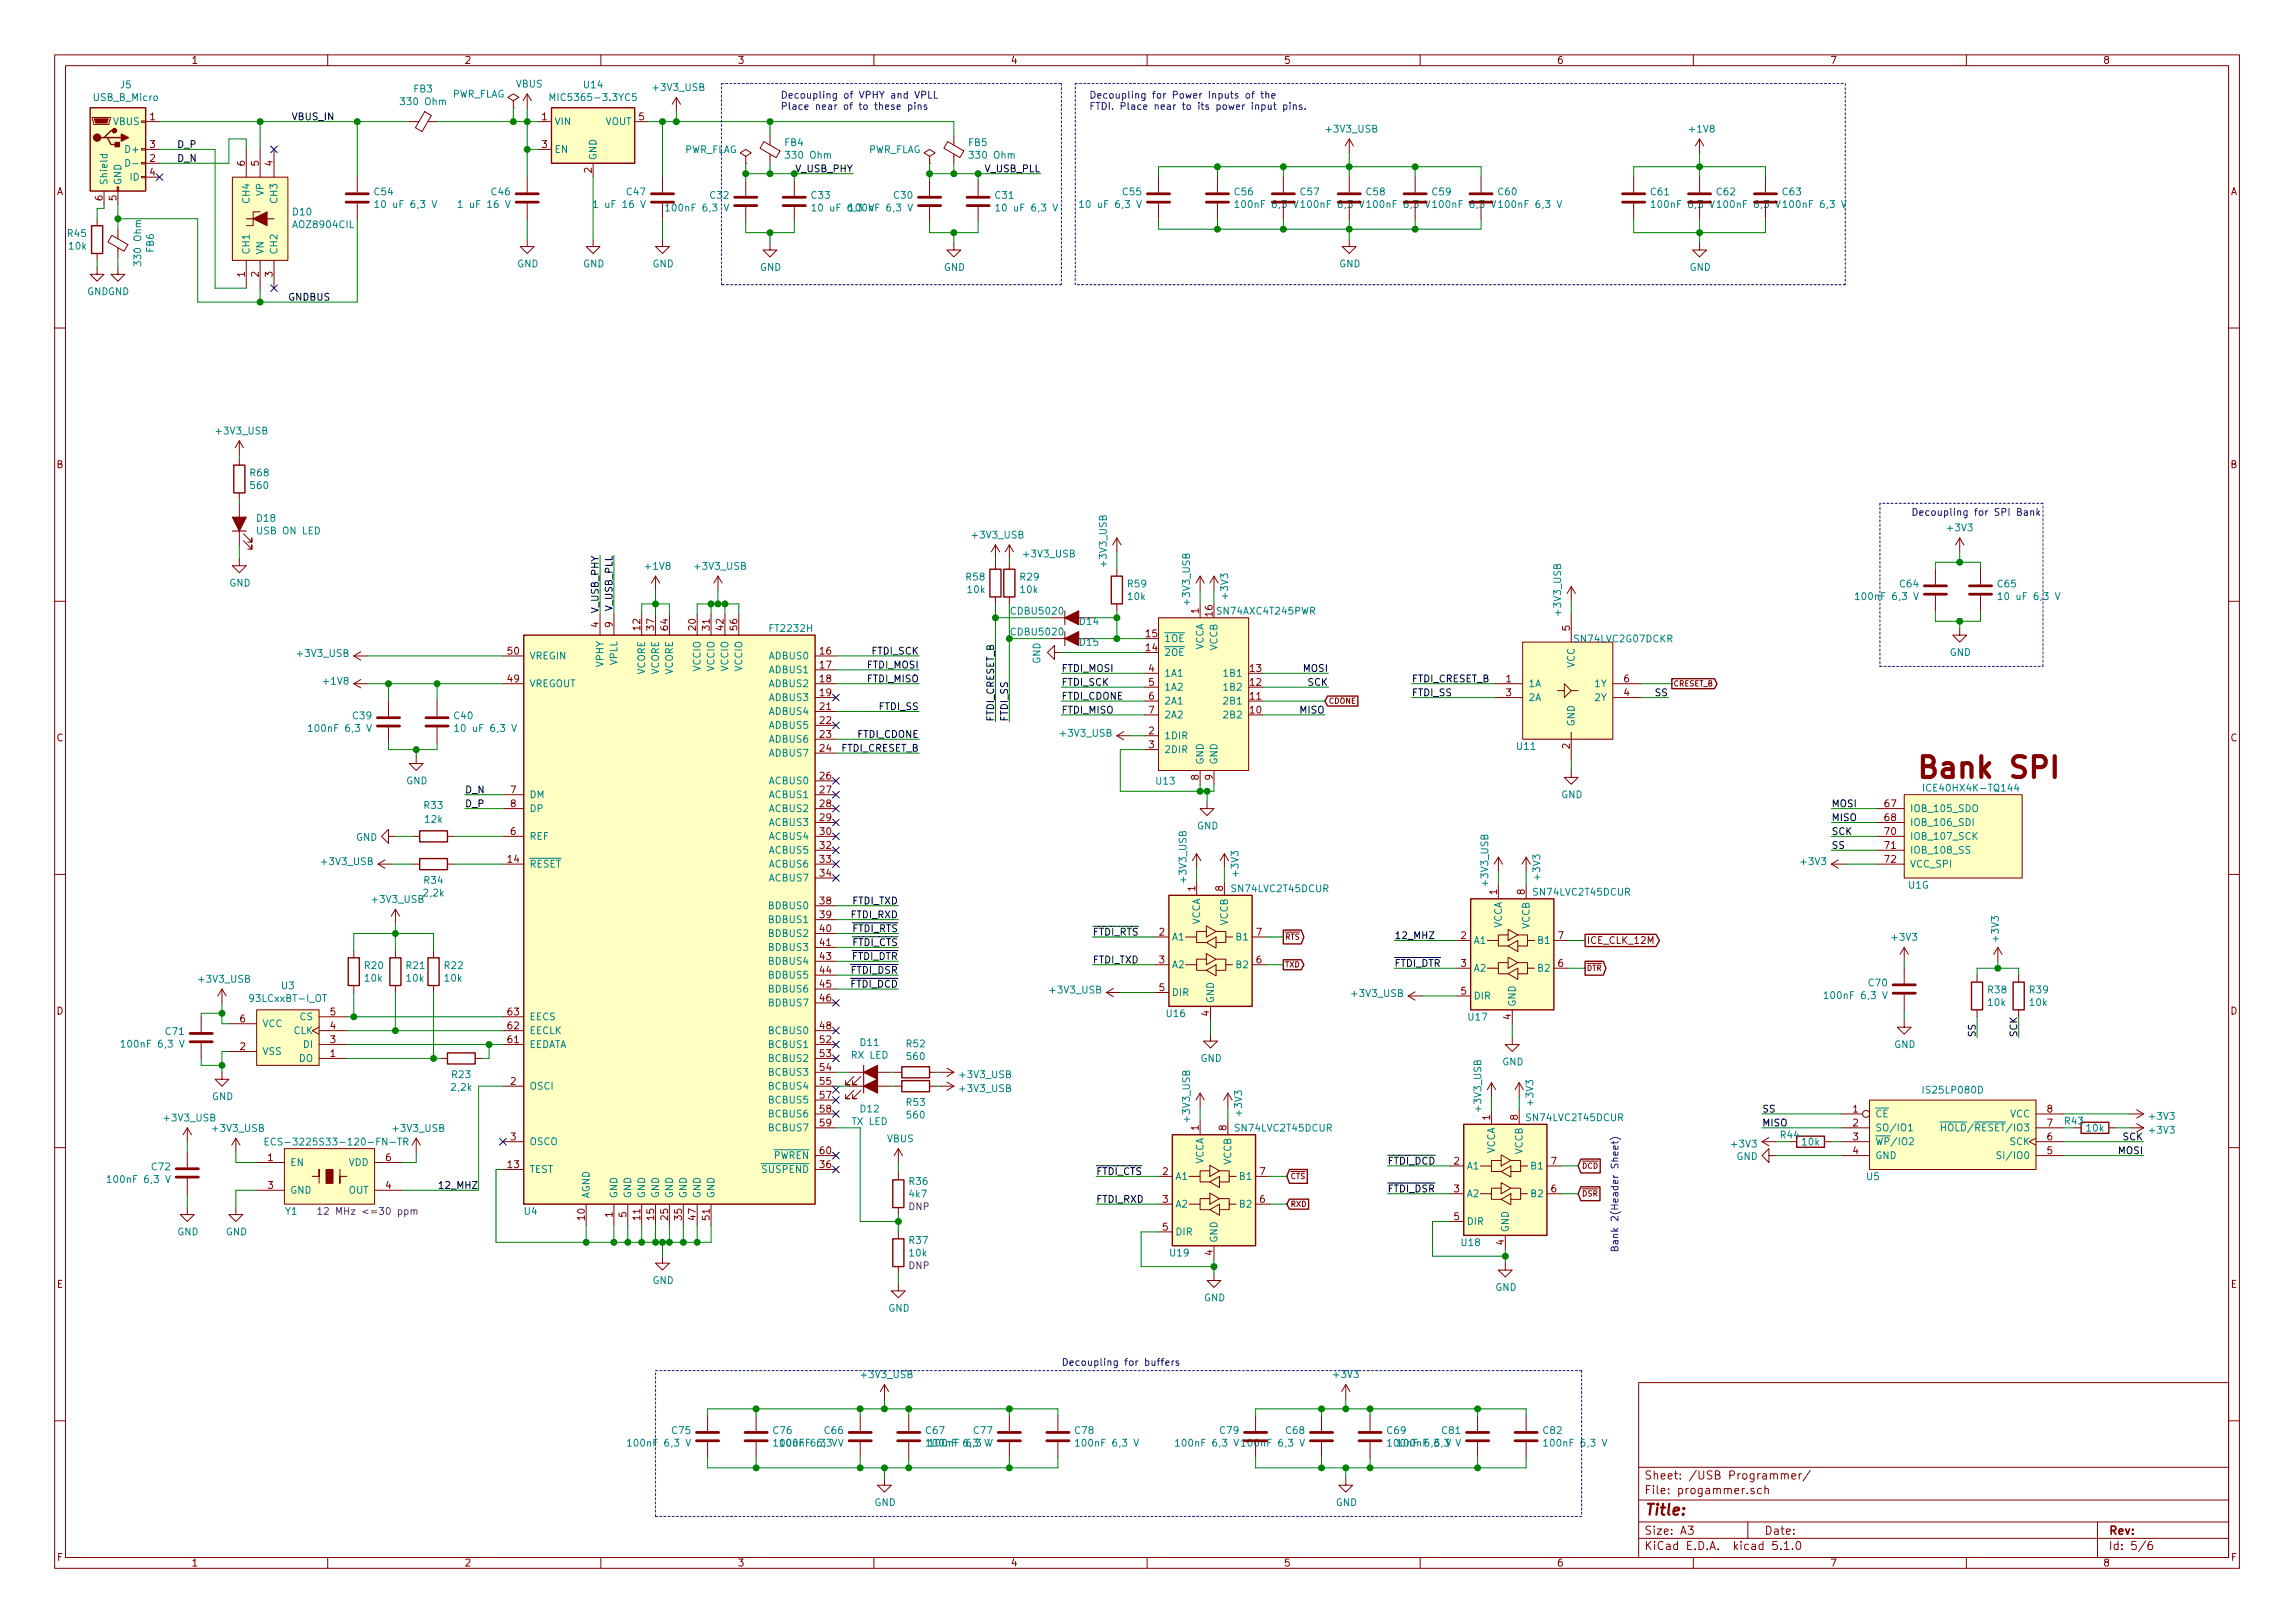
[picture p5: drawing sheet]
<svg xmlns="http://www.w3.org/2000/svg" width="420mm" height="297mm" viewBox="0 0 420 297" stroke-linecap="round" stroke-linejoin="round" font-family="sans-serif">
<defs><g id="words">
<text font-size="5.3" fill="#840000" x="352.6" y="142.4">Bank SPI</text>
<text font-size="2.8" fill="#840000" x="301" y="277.3">Title:</text>
<g font-size="2.1" fill="#840000">
<text x="301" y="273.5">File: progammer.sch</text>
<text x="301" y="270.8">Sheet: /USB Programmer/</text>
<text x="301" y="280.9">Size: A3</text>
<text x="323" y="280.9">Date:</text>
<text x="386" y="280.9">Rev:</text>
<text x="301" y="283.7">KiCad E.D.A. kicad 5.1.0</text>
<text x="386" y="283.7">Id: 5/6</text>
</g>
<g font-size="1.8" fill="#840000">
<text x="35" y="11.7">1</text>
<text x="85" y="11.7">2</text>
<text x="135" y="11.7">3</text>
<text x="185" y="11.7">4</text>
<text x="235" y="11.7">5</text>
<text x="285" y="11.7">6</text>
<text x="335" y="11.7">7</text>
<text x="385" y="11.7">8</text>
<text x="27.5" y="22">1</text>
<text x="99.2" y="22">1</text>
<text x="117" y="22">5</text>
<text x="27.5" y="29.6">2</text>
<text x="27.5" y="27.1">3</text>
<text x="99.2" y="27.1">3</text>
<text x="10.4" y="35.7">A</text>
<text x="27.5" y="32.2">4</text>
<text x="44.8" y="30.4" transform="rotate(-90 44.8 30.4)">6</text>
<text x="47.4" y="30.4" transform="rotate(-90 47.4 30.4)">5</text>
<text x="49.9" y="30.4" transform="rotate(-90 49.9 30.4)">4</text>
<text x="108.3" y="31.6" transform="rotate(-90 108.3 31.6)">2</text>
<text x="408.4" y="35.7">A</text>
<text x="18.8" y="36.7" transform="rotate(-90 18.8 36.7)">6</text>
<text x="21.3" y="36.7" transform="rotate(-90 21.3 36.7)">5</text>
<text x="44.8" y="50.7" transform="rotate(-90 44.8 50.7)">1</text>
<text x="47.4" y="50.7" transform="rotate(-90 47.4 50.7)">2</text>
<text x="49.9" y="50.7" transform="rotate(-90 49.9 50.7)">3</text>
<text x="10.4" y="85.7">B</text>
<text x="408.4" y="85.7">B</text>
<text x="219.5" y="112.3" transform="rotate(-90 219.5 112.3)">1</text>
<text x="222" y="112.8" transform="rotate(-90 222 112.8)">16</text>
<text x="93" y="119.8">50</text>
<text x="109.6" y="114.8" transform="rotate(-90 109.6 114.8)">4</text>
<text x="112.1" y="114.8" transform="rotate(-90 112.1 114.8)">9</text>
<text x="117.2" y="115.3" transform="rotate(-90 117.2 115.3)">12</text>
<text x="119.8" y="115.3" transform="rotate(-90 119.8 115.3)">37</text>
<text x="122.3" y="115.3" transform="rotate(-90 122.3 115.3)">64</text>
<text x="127.4" y="115.3" transform="rotate(-90 127.4 115.3)">20</text>
<text x="129.9" y="115.3" transform="rotate(-90 129.9 115.3)">31</text>
<text x="132.5" y="115.3" transform="rotate(-90 132.5 115.3)">42</text>
<text x="135" y="115.3" transform="rotate(-90 135 115.3)">56</text>
<text x="150.2" y="119.8">16</text>
<text x="209.9" y="119.2">14</text>
<text x="209.9" y="116.6">15</text>
<text x="287.4" y="115.5" transform="rotate(-90 287.4 115.5)">5</text>
<text x="93" y="124.9">49</text>
<text x="150.2" y="122.3">17</text>
<text x="150.2" y="124.9">18</text>
<text x="210.3" y="123">4</text>
<text x="210.3" y="125.5">5</text>
<text x="228.9" y="125.5">12</text>
<text x="228.9" y="123">13</text>
<text x="275.7" y="124.9">1</text>
<text x="297.3" y="124.9">6</text>
<text x="150.2" y="127.4">19</text>
<text x="150.2" y="130">21</text>
<text x="210.3" y="128.1">6</text>
<text x="210.3" y="130.6">7</text>
<text x="228.9" y="130.6">10</text>
<text x="228.9" y="128.1">11</text>
<text x="275.7" y="127.4">3</text>
<text x="297.3" y="127.4">4</text>
<text x="10.4" y="135.7">C</text>
<text x="150.2" y="132.5">22</text>
<text x="150.2" y="135">23</text>
<text x="150.2" y="137.6">24</text>
<text x="210.3" y="134.4">2</text>
<text x="210.3" y="136.9">3</text>
<text x="287.4" y="137" transform="rotate(-90 287.4 137)">2</text>
<text x="408.4" y="135.7">C</text>
<text x="150.2" y="142.7">26</text>
<text x="219.5" y="142.8" transform="rotate(-90 219.5 142.8)">8</text>
<text x="222" y="142.8" transform="rotate(-90 222 142.8)">9</text>
<text x="93.5" y="145.2">7</text>
<text x="93.5" y="147.7">8</text>
<text x="150.2" y="145.2">27</text>
<text x="150.2" y="147.7">28</text>
<text x="345.1" y="147.7">67</text>
<text x="93.5" y="152.8">6</text>
<text x="150.2" y="150.3">29</text>
<text x="150.2" y="152.8">30</text>
<text x="150.2" y="155.4">32</text>
<text x="345.1" y="155.4">71</text>
<text x="345.1" y="152.8">70</text>
<text x="345.1" y="150.3">68</text>
<text x="93" y="157.9">14</text>
<text x="150.2" y="157.9">33</text>
<text x="150.2" y="160.4">34</text>
<text x="345.1" y="157.9">72</text>
<text x="150.2" y="165.5">38</text>
<text x="218.8" y="163.1" transform="rotate(-90 218.8 163.1)">1</text>
<text x="223.9" y="163.1" transform="rotate(-90 223.9 163.1)">8</text>
<text x="274.1" y="163.7" transform="rotate(-90 274.1 163.7)">1</text>
<text x="279.1" y="163.7" transform="rotate(-90 279.1 163.7)">8</text>
<text x="150.2" y="168.1">39</text>
<text x="150.2" y="170.6">40</text>
<text x="150.2" y="173.1">41</text>
<text x="212.2" y="171.2">2</text>
<text x="230" y="171.2">7</text>
<text x="267.5" y="171.9">2</text>
<text x="285.3" y="171.9">7</text>
<text x="290.4" y="172.8">ICE_CLK_12M</text>
<text x="150.2" y="175.7">43</text>
<text x="150.2" y="178.2">44</text>
<text x="212.2" y="176.3">3</text>
<text x="230" y="176.3">6</text>
<text x="267.5" y="176.9">3</text>
<text x="285.3" y="176.9">6</text>
<text x="10.4" y="185.7">D</text>
<text x="60.5" y="185.8">5</text>
<text x="93" y="185.8">63</text>
<text x="150.2" y="180.8">45</text>
<text x="150.2" y="183.3">46</text>
<text x="212.2" y="181.4">5</text>
<text x="221.4" y="185.9" transform="rotate(-90 221.4 185.9)">4</text>
<text x="267.5" y="182">5</text>
<text x="408.4" y="185.7">D</text>
<text x="44" y="187.1">6</text>
<text x="60.5" y="190.9">3</text>
<text x="60.5" y="188.4">4</text>
<text x="93" y="190.9">61</text>
<text x="93" y="188.4">62</text>
<text x="150.2" y="188.4">48</text>
<text x="150.2" y="190.9">52</text>
<text x="276.6" y="186.6" transform="rotate(-90 276.6 186.6)">4</text>
<text x="44" y="192.2">2</text>
<text x="60.5" y="193.5">1</text>
<text x="150.2" y="193.5">53</text>
<text x="150.2" y="196">54</text>
<text x="93.5" y="198.5">2</text>
<text x="150.2" y="198.5">55</text>
<text x="150.2" y="201.1">57</text>
<text x="150.2" y="203.6">58</text>
<text x="339.2" y="203.6">1</text>
<text x="374.8" y="203.6">8</text>
<text x="93.5" y="208.7">3</text>
<text x="150.2" y="206.2">59</text>
<text x="219.5" y="206.9" transform="rotate(-90 219.5 206.9)">1</text>
<text x="224.5" y="206.9" transform="rotate(-90 224.5 206.9)">8</text>
<text x="272.8" y="205" transform="rotate(-90 272.8 205)">1</text>
<text x="277.9" y="205" transform="rotate(-90 277.9 205)">8</text>
<text x="339.2" y="206.2">2</text>
<text x="339.2" y="208.7">3</text>
<text x="374.8" y="208.7">6</text>
<text x="374.8" y="206.2">7</text>
<text x="49" y="212.5">1</text>
<text x="70.6" y="212.5">6</text>
<text x="93" y="213.8">13</text>
<text x="150.2" y="213.8">36</text>
<text x="150.2" y="211.2">60</text>
<text x="212.9" y="215">2</text>
<text x="230.7" y="215">7</text>
<text x="266.2" y="213.1">2</text>
<text x="284" y="213.1">7</text>
<text x="339.2" y="211.2">4</text>
<text x="374.8" y="211.2">5</text>
<text x="49" y="217.6">3</text>
<text x="70.6" y="217.6">4</text>
<text x="212.9" y="220.1">3</text>
<text x="230.7" y="220.1">6</text>
<text x="266.2" y="218.2">3</text>
<text x="284" y="218.2">6</text>
<text x="107.1" y="223.3" transform="rotate(-90 107.1 223.3)">10</text>
<text x="112.1" y="222.8" transform="rotate(-90 112.1 222.8)">1</text>
<text x="114.7" y="222.8" transform="rotate(-90 114.7 222.8)">5</text>
<text x="117.2" y="223.3" transform="rotate(-90 117.2 223.3)">11</text>
<text x="119.8" y="223.3" transform="rotate(-90 119.8 223.3)">15</text>
<text x="122.3" y="223.3" transform="rotate(-90 122.3 223.3)">25</text>
<text x="124.8" y="223.3" transform="rotate(-90 124.8 223.3)">35</text>
<text x="127.4" y="223.3" transform="rotate(-90 127.4 223.3)">47</text>
<text x="129.9" y="223.3" transform="rotate(-90 129.9 223.3)">51</text>
<text x="212.9" y="225.2">5</text>
<text x="266.2" y="223.3">5</text>
<text x="275.3" y="227.8" transform="rotate(-90 275.3 227.8)">4</text>
<text x="222" y="229.8" transform="rotate(-90 222 229.8)">4</text>
<text x="10.4" y="235.7">E</text>
<text x="408.4" y="235.7">E</text>
<text x="10.5" y="285.7">F</text>
<text x="35" y="286.7">1</text>
<text x="85" y="286.7">2</text>
<text x="135" y="286.7">3</text>
<text x="185" y="286.7">4</text>
<text x="235" y="286.7">5</text>
<text x="285" y="286.7">6</text>
<text x="335" y="286.7">7</text>
<text x="385" y="286.7">8</text>
<text x="408.5" y="285.7">F</text>
</g>
<g font-size="1.8" fill="#008484">
<text x="22.1" y="16.2">J5</text>
<text x="75.8" y="16.9">FB3</text>
<text x="82.7" y="17.9">PWR_FLAG</text>
<text x="94.5" y="16">VBUS</text>
<text x="107" y="16.2">U14</text>
<text x="119.8" y="16.6">+3V3_USB</text>
<text x="17.2" y="18.5">USB_B_Micro</text>
<text x="20.8" y="22.9">VBUS</text>
<text x="73.7" y="19.2">330 Ohm</text>
<text x="101.5" y="22.9">VIN</text>
<text x="101.8" y="18.5">MIC5365-3.3YC5</text>
<text x="110.8" y="22.9">VOUT</text>
<text x="23.3" y="28">D+</text>
<text x="101.5" y="28">EN</text>
<text x="109.2" y="29.4" transform="rotate(-90 109.2 29.4)">GND</text>
<text x="125.2" y="28">PWR_FLAG</text>
<text x="143.7" y="26.7">FB4</text>
<text x="144.2" y="29">330 Ohm</text>
<text x="158.9" y="28">PWR_FLAG</text>
<text x="177.3" y="26.7">FB5</text>
<text x="177.9" y="29">330 Ohm</text>
<text x="243" y="24.3">+3V3_USB</text>
<text x="309.4" y="24.3">+1V8</text>
<text x="19.7" y="33.9" transform="rotate(-90 19.7 33.9)">Shield</text>
<text x="22.2" y="33.9" transform="rotate(-90 22.2 33.9)">GND</text>
<text x="23.9" y="33.1">ID</text>
<text x="48.3" y="35.8" transform="rotate(-90 48.3 35.8)">VP</text>
<text x="68.6" y="35.7">C54</text>
<text x="90" y="35.7">C46</text>
<text x="114.8" y="35.7">C47</text>
<text x="205.6" y="35.7">C55</text>
<text x="226.1" y="35.7">C56</text>
<text x="238.2" y="35.7">C57</text>
<text x="250.2" y="35.7">C58</text>
<text x="262.3" y="35.7">C59</text>
<text x="274.3" y="35.7">C60</text>
<text x="302.3" y="35.7">C61</text>
<text x="314.4" y="35.7">C62</text>
<text x="326.4" y="35.7">C63</text>
<text x="45.7" y="37" transform="rotate(-90 45.7 37)">CH4</text>
<text x="50.8" y="37" transform="rotate(-90 50.8 37)">CH3</text>
<text x="53.7" y="39.4">D10</text>
<text x="53.9" y="41.7">AOZ8904CIL</text>
<text x="69.6" y="38.1">10 uF 6,3 V</text>
<text x="84.7" y="38.1">1 uF 16 V</text>
<text x="109.5" y="38.1">1 uF 16 V</text>
<text x="122.7" y="38.7">100nF 6,3 V</text>
<text x="130.1" y="36.4">C32</text>
<text x="148.6" y="36.4">C33</text>
<text x="149.6" y="38.7">10 uF 6,3 V</text>
<text x="156.4" y="38.7">100nF 6,3 V</text>
<text x="163.7" y="36.4">C30</text>
<text x="182.3" y="36.4">C31</text>
<text x="183.3" y="38.7">10 uF 6,3 V</text>
<text x="198.6" y="38.1">10 uF 6,3 V</text>
<text x="227" y="38.1">100nF 6,3 V</text>
<text x="239" y="38.1">100nF 6,3 V</text>
<text x="251.1" y="38.1">100nF 6,3 V</text>
<text x="263.2" y="38.1">100nF 6,3 V</text>
<text x="275.2" y="38.1">100nF 6,3 V</text>
<text x="303.2" y="38.1">100nF 6,3 V</text>
<text x="315.2" y="38.1">100nF 6,3 V</text>
<text x="327.3" y="38.1">100nF 6,3 V</text>
<text x="12.4" y="43.4">R45</text>
<text x="12.7" y="45.7">10k</text>
<text x="28.2" y="46.2" transform="rotate(-90 28.2 46.2)">FB6</text>
<text x="45.7" y="46.6" transform="rotate(-90 45.7 46.6)">CH1</text>
<text x="48.3" y="46.6" transform="rotate(-90 48.3 46.6)">VN</text>
<text x="50.8" y="46.6" transform="rotate(-90 50.8 46.6)">CH2</text>
<text x="25.9" y="48.2" transform="rotate(-90 25.9 48.2)">330 Ohm</text>
<text x="94.7" y="48.9">GND</text>
<text x="106.8" y="48.9">GND</text>
<text x="119.5" y="48.9">GND</text>
<text x="139.1" y="49.6">GND</text>
<text x="172.8" y="49.6">GND</text>
<text x="245.2" y="48.9">GND</text>
<text x="309.3" y="49.6">GND</text>
<text x="16" y="54">GNDGND</text>
<text x="39.8" y="79.5">+3V3_USB</text>
<text x="45.9" y="87.2">R68</text>
<text x="46" y="89.5">560</text>
<text x="47.1" y="95.5">D18</text>
<text x="47.4" y="97.8">USB ON LED</text>
<text x="178.2" y="98.6">+3V3_USB</text>
<text x="356.7" y="97.2">+3V3</text>
<text x="42" y="107.4">GND</text>
<text x="118.3" y="104.3">+1V8</text>
<text x="127.4" y="104.3">+3V3_USB</text>
<text x="176.9" y="106.2">R58</text>
<text x="186.8" y="106.2">R29</text>
<text x="187.6" y="102">+3V3_USB</text>
<text x="202.6" y="103.5" transform="rotate(-90 202.6 103.5)">+3V3_USB</text>
<text x="206.5" y="107.5">R59</text>
<text x="347.9" y="107.5">C64</text>
<text x="365.8" y="107.5">C65</text>
<text x="177.2" y="108.5">10k</text>
<text x="185.3" y="112.5">CDBU5020</text>
<text x="186.9" y="108.5">10k</text>
<text x="206.6" y="109.8">10k</text>
<text x="217.9" y="110.5" transform="rotate(-90 217.9 110.5)">+3V3_USB</text>
<text x="223.1" y="112.5">SN74AXC4T245PWR</text>
<text x="224.8" y="109.4" transform="rotate(-90 224.8 109.4)">+3V3</text>
<text x="285.8" y="112.4" transform="rotate(-90 285.8 112.4)">+3V3_USB</text>
<text x="340.5" y="109.8">100nF 6,3 V</text>
<text x="366.8" y="109.8">10 uF 6,3 V</text>
<text x="141.1" y="115.7">FT2232H</text>
<text x="185.3" y="116.3">CDBU5020</text>
<text x="197.8" y="114.4">D14</text>
<text x="197.8" y="118.2">D15</text>
<text x="213.1" y="117.5">1OE</text>
<text x="220.3" y="119.1" transform="rotate(-90 220.3 119.1)">VCCA</text>
<text x="222.9" y="119.1" transform="rotate(-90 222.9 119.1)">VCCB</text>
<text x="288.5" y="117.6">SN74LVC2G07DCKR</text>
<text x="54.6" y="120.2">+3V3_USB</text>
<text x="59.4" y="125.3">+1V8</text>
<text x="96.9" y="125.8">VREGOUT</text>
<text x="96.9" y="120.7">VREGIN</text>
<text x="110.5" y="122.1" transform="rotate(-90 110.5 122.1)">VPHY</text>
<text x="113" y="121.8" transform="rotate(-90 113 121.8)">VPLL</text>
<text x="118.1" y="123.6" transform="rotate(-90 118.1 123.6)">VCORE</text>
<text x="120.6" y="123.6" transform="rotate(-90 120.6 123.6)">VCORE</text>
<text x="123.2" y="123.6" transform="rotate(-90 123.2 123.6)">VCORE</text>
<text x="128.3" y="122.9" transform="rotate(-90 128.3 122.9)">VCCIO</text>
<text x="130.8" y="122.9" transform="rotate(-90 130.8 122.9)">VCCIO</text>
<text x="133.3" y="122.9" transform="rotate(-90 133.3 122.9)">VCCIO</text>
<text x="135.9" y="122.9" transform="rotate(-90 135.9 122.9)">VCCIO</text>
<text x="140.9" y="120.7">ADBUS0</text>
<text x="140.9" y="123.2">ADBUS1</text>
<text x="140.9" y="125.8">ADBUS2</text>
<text x="190.5" y="121.5" transform="rotate(-90 190.5 121.5)">GND</text>
<text x="213.1" y="120.1">2OE</text>
<text x="213.1" y="123.9">1A1</text>
<text x="224.3" y="123.9">1B1</text>
<text x="279.8" y="125.8">1A</text>
<text x="288.3" y="122.3" transform="rotate(-90 288.3 122.3)">VCC</text>
<text x="292.1" y="125.8">1Y</text>
<text x="356.9" y="120.1">GND</text>
<text x="64.7" y="131.6">C39</text>
<text x="83.2" y="131.6">C40</text>
<text x="140.9" y="128.3">ADBUS3</text>
<text x="140.9" y="130.8">ADBUS4</text>
<text x="213.1" y="126.4">1A2</text>
<text x="213.1" y="128.9">2A1</text>
<text x="213.1" y="131.5">2A2</text>
<text x="224.3" y="131.5">2B2</text>
<text x="224.3" y="128.9">2B1</text>
<text x="224.3" y="126.4">1B2</text>
<text x="279.8" y="128.3">2A</text>
<text x="292.1" y="128.3">2Y</text>
<text x="57.3" y="133.9">100nF 6,3 V</text>
<text x="84.2" y="133.9">10 uF 6,3 V</text>
<text x="140.9" y="133.4">ADBUS5</text>
<text x="140.9" y="135.9">ADBUS6</text>
<text x="194.3" y="134.8">+3V3_USB</text>
<text x="213.1" y="135.3">1DIR</text>
<text x="213.1" y="137.8">2DIR</text>
<text x="277.8" y="137.2">U11</text>
<text x="288.3" y="133" transform="rotate(-90 288.3 133)">GND</text>
<text x="74.4" y="143.5">GND</text>
<text x="140.9" y="138.5">ADBUS7</text>
<text x="140.9" y="143.5">ACBUS0</text>
<text x="211.7" y="143.6">U13</text>
<text x="220.3" y="140" transform="rotate(-90 220.3 140)">GND</text>
<text x="222.9" y="140" transform="rotate(-90 222.9 140)">GND</text>
<text x="77.7" y="148">R33</text>
<text x="96.9" y="146.1">DM</text>
<text x="96.9" y="148.6">DP</text>
<text x="140.9" y="146.1">ACBUS1</text>
<text x="140.9" y="148.6">ACBUS2</text>
<text x="285.8" y="146.1">GND</text>
<text x="349.6" y="148.6">IOB_105_SDO</text>
<text x="353" y="144.9">ICE40HX4K-TQ144</text>
<text x="65.2" y="153.9">GND</text>
<text x="77.9" y="150.6">12k</text>
<text x="96.9" y="153.7">REF</text>
<text x="140.9" y="151.2">ACBUS3</text>
<text x="140.9" y="153.7">ACBUS4</text>
<text x="219.2" y="151.8">GND</text>
<text x="349.6" y="153.7">IOB_107_SCK</text>
<text x="349.6" y="151.2">IOB_106_SDI</text>
<text x="59.1" y="158.3">+3V3_USB</text>
<text x="77.7" y="161.8">R34</text>
<text x="96.9" y="158.8">RESET</text>
<text x="140.9" y="156.2">ACBUS5</text>
<text x="140.9" y="158.8">ACBUS6</text>
<text x="140.9" y="161.3">ACBUS7</text>
<text x="217.2" y="161.3" transform="rotate(-90 217.2 161.3)">+3V3_USB</text>
<text x="226.7" y="160.2" transform="rotate(-90 226.7 160.2)">+3V3</text>
<text x="272.5" y="162" transform="rotate(-90 272.5 162)">+3V3_USB</text>
<text x="282" y="160.9" transform="rotate(-90 282 160.9)">+3V3</text>
<text x="329.9" y="158.3">+3V3</text>
<text x="349.6" y="158.8">VCC_SPI</text>
<text x="349.6" y="156.2">IOB_108_SS</text>
<text x="68.3" y="165.2">+3V3_USB</text>
<text x="77.6" y="164.1">2,2k</text>
<text x="140.9" y="166.4">BDBUS0</text>
<text x="225.8" y="163.3">SN74LVC2T45DCUR</text>
<text x="281" y="163.9">SN74LVC2T45DCUR</text>
<text x="349.4" y="162.6">U1G</text>
<text x="140.9" y="168.9">BDBUS1</text>
<text x="140.9" y="171.5">BDBUS2</text>
<text x="214.5" y="172.1">A1</text>
<text x="219.7" y="169.4" transform="rotate(-90 219.7 169.4)">VCCA</text>
<text x="224.8" y="169.4" transform="rotate(-90 224.8 169.4)">VCCB</text>
<text x="226.5" y="172.1">B1</text>
<text x="269.7" y="172.8">A1</text>
<text x="275" y="170" transform="rotate(-90 275 170)">VCCA</text>
<text x="280" y="170" transform="rotate(-90 280 170)">VCCB</text>
<text x="281.7" y="172.8">B1</text>
<text x="346.5" y="172.2">+3V3</text>
<text x="365.9" y="172.1" transform="rotate(-90 365.9 172.1)">+3V3</text>
<text x="36.6" y="179.8">+3V3_USB</text>
<text x="66.8" y="177.4">R20</text>
<text x="66.9" y="179.7">10k</text>
<text x="74.4" y="177.4">R21</text>
<text x="74.5" y="179.7">10k</text>
<text x="81.4" y="177.4">R22</text>
<text x="81.5" y="179.7">10k</text>
<text x="140.9" y="174">BDBUS3</text>
<text x="140.9" y="176.6">BDBUS4</text>
<text x="140.9" y="179.1">BDBUS5</text>
<text x="214.5" y="177.2">A2</text>
<text x="226.5" y="177.2">B2</text>
<text x="269.7" y="177.8">A2</text>
<text x="281.7" y="177.8">B2</text>
<text x="46.1" y="183.4">93LCxxBT-I_OT</text>
<text x="51.6" y="181.1">U3</text>
<text x="140.9" y="181.6">BDBUS6</text>
<text x="140.9" y="184.2">BDBUS7</text>
<text x="192.4" y="181.8">+3V3_USB</text>
<text x="214.5" y="182.3">DIR</text>
<text x="222.2" y="183.7" transform="rotate(-90 222.2 183.7)">GND</text>
<text x="247.6" y="182.5">+3V3_USB</text>
<text x="269.7" y="182.9">DIR</text>
<text x="277.5" y="184.3" transform="rotate(-90 277.5 184.3)">GND</text>
<text x="334.8" y="182.8">100nF 6,3 V</text>
<text x="342.2" y="180.5">C70</text>
<text x="364" y="181.8">R38</text>
<text x="364.1" y="184.1">10k</text>
<text x="371.6" y="181.8">R39</text>
<text x="371.7" y="184.1">10k</text>
<text x="23" y="191.7">100nF 6,3 V</text>
<text x="30.4" y="189.4">C71</text>
<text x="48" y="188">VCC</text>
<text x="53.8" y="189.3">CLK</text>
<text x="54.9" y="186.7">CS</text>
<text x="55.6" y="191.8">DI</text>
<text x="96.9" y="191.8">EEDATA</text>
<text x="96.9" y="189.3">EECLK</text>
<text x="96.9" y="186.7">EECS</text>
<text x="140.9" y="189.3">BCBUS0</text>
<text x="140.9" y="191.8">BCBUS1</text>
<text x="157.6" y="191.5">D11</text>
<text x="166" y="191.7">R52</text>
<text x="213.6" y="186.1">U16</text>
<text x="268.9" y="186.8">U17</text>
<text x="346.8" y="191.8">GND</text>
<text x="48" y="193.1">VSS</text>
<text x="54.8" y="194.3">DO</text>
<text x="82.8" y="197.3">R23</text>
<text x="140.9" y="194.3">BCBUS2</text>
<text x="140.9" y="196.9">BCBUS3</text>
<text x="156" y="193.8">RX LED</text>
<text x="166.2" y="194">560</text>
<text x="175.9" y="197.3">+3V3_USB</text>
<text x="219.8" y="194.3">GND</text>
<text x="275" y="195">GND</text>
<text x="38.8" y="201.3">GND</text>
<text x="82.7" y="199.6">2,2k</text>
<text x="96.9" y="199.4">OSCI</text>
<text x="140.9" y="199.4">BCBUS4</text>
<text x="140.9" y="202">BCBUS5</text>
<text x="157.6" y="203.6">D12</text>
<text x="166" y="202.4">R53</text>
<text x="175.9" y="199.9">+3V3_USB</text>
<text x="271.2" y="203.2" transform="rotate(-90 271.2 203.2)">+3V3_USB</text>
<text x="280.7" y="202.1" transform="rotate(-90 280.7 202.1)">+3V3</text>
<text x="352.5" y="200.1">IS25LP080D</text>
<text x="30.2" y="205.2">+3V3_USB</text>
<text x="39.1" y="207.1">+3V3_USB</text>
<text x="51.2" y="209.6">ECS-3225S33-120-FN-TR</text>
<text x="72.1" y="207.1">+3V3_USB</text>
<text x="96.9" y="209.6">OSCO</text>
<text x="140.9" y="204.5">BCBUS6</text>
<text x="140.9" y="207">BCBUS7</text>
<text x="156.1" y="205.9">TX LED</text>
<text x="162.4" y="209.1">VBUS</text>
<text x="166.2" y="204.7">560</text>
<text x="217.9" y="205.1" transform="rotate(-90 217.9 205.1)">+3V3_USB</text>
<text x="226.4" y="207.1">SN74LVC2T45DCUR</text>
<text x="227.4" y="204" transform="rotate(-90 227.4 204)">+3V3</text>
<text x="279.8" y="205.2">SN74LVC2T45DCUR</text>
<text x="326" y="208.4">R44</text>
<text x="330" y="209.6">10k</text>
<text x="343.3" y="204.5">CE</text>
<text x="343.3" y="207">SO/IO1</text>
<text x="343.3" y="209.6">WP/IO2</text>
<text x="357" y="207">HOLD/RESET/IO3</text>
<text x="368" y="209.6">SCK</text>
<text x="368" y="204.5">VCC</text>
<text x="382.1" y="207.1">10k</text>
<text x="393.7" y="204.9">+3V3</text>
<text x="393.7" y="207.5">+3V3</text>
<text x="27.8" y="214.2">C72</text>
<text x="53.1" y="213.4">EN</text>
<text x="63.8" y="213.4">VDD</text>
<text x="96.9" y="214.7">TEST</text>
<text x="139.6" y="214.7">SUSPEND</text>
<text x="141.6" y="212.1">PWREN</text>
<text x="215.1" y="215.9">A1</text>
<text x="220.3" y="213.2" transform="rotate(-90 220.3 213.2)">VCCA</text>
<text x="225.4" y="213.2" transform="rotate(-90 225.4 213.2)">VCCB</text>
<text x="227.1" y="215.9">B1</text>
<text x="268.5" y="214">A1</text>
<text x="273.7" y="211.3" transform="rotate(-90 273.7 211.3)">VCCA</text>
<text x="278.8" y="211.3" transform="rotate(-90 278.8 211.3)">VCCB</text>
<text x="280.4" y="214">B1</text>
<text x="317.2" y="210">+3V3</text>
<text x="317.9" y="212.3">GND</text>
<text x="341.8" y="216">U5</text>
<text x="343.3" y="212.1">GND</text>
<text x="366.7" y="212.1">SI/IO0</text>
<text x="20.5" y="216.5">100nF 6,3 V</text>
<text x="53.1" y="218.5">GND</text>
<text x="63.8" y="218.5">OUT</text>
<text x="107.9" y="219.4" transform="rotate(-90 107.9 219.4)">AGND</text>
<text x="113" y="219.4" transform="rotate(-90 113 219.4)">GND</text>
<text x="115.6" y="219.4" transform="rotate(-90 115.6 219.4)">GND</text>
<text x="118.1" y="219.4" transform="rotate(-90 118.1 219.4)">GND</text>
<text x="120.6" y="219.4" transform="rotate(-90 120.6 219.4)">GND</text>
<text x="123.2" y="219.4" transform="rotate(-90 123.2 219.4)">GND</text>
<text x="125.7" y="219.4" transform="rotate(-90 125.7 219.4)">GND</text>
<text x="128.3" y="219.4" transform="rotate(-90 128.3 219.4)">GND</text>
<text x="130.8" y="219.4" transform="rotate(-90 130.8 219.4)">GND</text>
<text x="166.5" y="216.9">R36</text>
<text x="166.6" y="219.2">4k7</text>
<text x="215.1" y="221">A2</text>
<text x="227.1" y="221">B2</text>
<text x="268.5" y="219.1">A2</text>
<text x="280.4" y="219.1">B2</text>
<text x="32.5" y="226.1">GND</text>
<text x="41.4" y="226.1">GND</text>
<text x="52.3" y="222.3">Y1</text>
<text x="96" y="222.3">U4</text>
<text x="166.5" y="227.6">R37</text>
<text x="215.1" y="226.1">DIR</text>
<text x="222.9" y="227.5" transform="rotate(-90 222.9 227.5)">GND</text>
<text x="268.5" y="224.2">DIR</text>
<text x="276.2" y="225.6" transform="rotate(-90 276.2 225.6)">GND</text>
<text x="166.6" y="230">10k</text>
<text x="214.3" y="230">U19</text>
<text x="267.6" y="228.1">U18</text>
<text x="119.5" y="235">GND</text>
<text x="220.4" y="238.2">GND</text>
<text x="273.8" y="236.3">GND</text>
<text x="162.6" y="240.1">GND</text>
<text x="157.9" y="252.2">+3V3_USB</text>
<text x="244.3" y="252.2">+3V3</text>
<text x="123.1" y="262.4">C75</text>
<text x="141.6" y="262.4">C76</text>
<text x="151" y="262.4">C66</text>
<text x="169.6" y="262.4">C67</text>
<text x="178.3" y="262.4">C77</text>
<text x="196.9" y="262.4">C78</text>
<text x="223.4" y="262.4">C79</text>
<text x="235.5" y="262.4">C68</text>
<text x="254" y="262.4">C69</text>
<text x="264.1" y="262.4">C81</text>
<text x="282.6" y="262.4">C82</text>
<text x="115.7" y="264.8">100nF 6,3 V</text>
<text x="142.5" y="264.8">100nF 6,3 V</text>
<text x="170.5" y="264.8">100nF 6,3 V</text>
<text x="197.8" y="264.8">100nF 6,3 V</text>
<text x="216.1" y="264.8">100nF 6,3 V</text>
<text x="228.1" y="264.8">100nF 6,3 V</text>
<text x="254.9" y="264.8">100nF 6,3 V</text>
<text x="283.5" y="264.8">100nF 6,3 V</text>
<text x="160.1" y="275.6">GND</text>
<text x="244.6" y="275.6">GND</text>
</g>
<g font-size="1.8">
<text x="53.3" y="22">VBUS_IN</text>
<text x="32.4" y="27.1">D_P</text>
<text x="32.4" y="29.6">D_N</text>
<text x="145.7" y="31.5">V_USB_PHY</text>
<text x="180.3" y="31.5">V_USB_PLL</text>
<text x="52.7" y="55">GNDBUS</text>
<text x="109.6" y="112.2" transform="rotate(-90 109.6 112.2)">V_USB_PHY</text>
<text x="112.1" y="111.8" transform="rotate(-90 112.1 111.8)">V_USB_PLL</text>
<text x="159.6" y="119.8">FTDI_SCK</text>
<text x="158.9" y="122.3">FTDI_MOSI</text>
<text x="158.9" y="124.9">FTDI_MISO</text>
<text x="194.3" y="125.5">FTDI_SCK</text>
<text x="194.3" y="123">FTDI_MOSI</text>
<text x="238.7" y="123">MOSI</text>
<text x="239.5" y="125.5">SCK</text>
<text x="258.4" y="124.9">FTDI_CRESET_B</text>
<text x="161" y="130">FTDI_SS</text>
<text x="194.3" y="130.6">FTDI_MISO</text>
<text x="194.3" y="128.1">FTDI_CDONE</text>
<text x="238" y="130.6">MISO</text>
<text x="258.4" y="127.4">FTDI_SS</text>
<text x="303.1" y="127.4">SS</text>
<text x="153.9" y="137.6">FTDI_CRESET_B</text>
<text x="157" y="135">FTDI_CDONE</text>
<text x="182" y="132.1" transform="rotate(-90 182 132.1)">FTDI_CRESET_B</text>
<text x="184.5" y="132.1" transform="rotate(-90 184.5 132.1)">FTDI_SS</text>
<text x="85.1" y="147.7">D_P</text>
<text x="85.1" y="145.2">D_N</text>
<text x="335.3" y="147.7">MOSI</text>
<text x="335.3" y="150.3">MISO</text>
<text x="335.3" y="152.8">SCK</text>
<text x="335.3" y="155.4">SS</text>
<text x="156" y="165.5">FTDI_TXD</text>
<text x="155.8" y="168.1">FTDI_RXD</text>
<text x="156" y="170.6">FTDI_RTS</text>
<text x="156" y="173.1">FTDI_CTS</text>
<text x="200" y="171.2">FTDI_RTS</text>
<text x="255.3" y="171.9">12_MHZ</text>
<text x="155.8" y="178.2">FTDI_DSR</text>
<text x="155.9" y="175.7">FTDI_DTR</text>
<text x="200" y="176.3">FTDI_TXD</text>
<text x="255.3" y="176.9">FTDI_DTR</text>
<text x="155.7" y="180.8">FTDI_DCD</text>
<text x="361.7" y="189.9" transform="rotate(-90 361.7 189.9)">SS</text>
<text x="369.3" y="189.9" transform="rotate(-90 369.3 189.9)">SCK</text>
<text x="322.6" y="203.6">SS</text>
<text x="322.6" y="206.2">MISO</text>
<text x="388.7" y="208.7">SCK</text>
<text x="200.7" y="215">FTDI_CTS</text>
<text x="254" y="213.1">FTDI_DCD</text>
<text x="387.9" y="211.2">MOSI</text>
<text x="80.8" y="217.6">12_MHZ</text>
<text x="200.7" y="220.1">FTDI_RXD</text>
<text x="254" y="218.2">FTDI_DSR</text>
</g>
<g font-size="1.8" fill="#0000c2">
<text x="142.9" y="18">Decoupling of VPHY and VPLL</text>
<text x="142.9" y="20.1">Place near of to these pins</text>
<text x="199.4" y="18">Decoupling for Power Inputs of the</text>
<text x="199.4" y="20.1">FTDI. Place near to its power input pins.</text>
<text x="349.9" y="94.4">Decoupling for SPI Bank</text>
<text x="296.3" y="229.3" transform="rotate(-90 296.3 229.3)">Bank 2(Header Sheet)</text>
<text x="194.3" y="250">Decoupling for buffers</text>
</g>
<text font-size="1.8" fill="#008400" x="378.1" y="205.8">R43</text>
<g font-size="1.8" fill="#840084">
<text x="166.4" y="221.5">DNP</text>
<text x="59.9" y="222.3">12 MHz &lt;=30 ppm</text>
<text x="166.4" y="232.3">DNP</text>
</g>
<g font-size="1.4" fill="#840000">
<text x="306.3" y="125.6">CRESET_B</text>
<text x="243.2" y="128.8">CDONE</text>
<text x="235.2" y="172">RTS</text>
<text x="235.2" y="177">TXD</text>
<text x="290.4" y="177.7">DTR</text>
<text x="236.2" y="215.8">CTS</text>
<text x="289.6" y="213.9">DCD</text>
<text x="236.2" y="220.9">RXD</text>
<text x="289.6" y="219">DSR</text>
</g>
</g></defs>
<g fill="none" stroke="#840000" stroke-width=".18">
<path d="M10 10h400v277h-400zM12 12h396v273.1h-396zM60 10v2M94 18.5l1-.7-1-.6-1 .6 1 .7v1.2M94 19.7h.1M96.5 17.2l-.7 1.3M96.5 17.2v2.5M96.5 17.2l.8 1.3M110 10v2M123.8 17.8l-.7 1.3M123.8 17.8v2.6M123.8 17.8l.8 1.3"/>
<path d="M160 10v2M210 10v2M260 10v2M310 10v2M360 10v2M16.9 21.5h3.3v.3l-.3 1h-2.8zM19 35v2.5M21.5 34.2h.2v.8h-.2zM21.6 35v2.5M25.9 32.3h.8v.2h-.8zM25.9 29.8h.8v.2h-.8zM25.9 27.2h.8v.3h-.8z"/>
<path d="M25.9 22.1h.8v.3h-.8zM26.7 22.3h2.5M26.7 29.9h2.5M26.7 27.3h2.5M26.7 32.4h2.5M42.5 32.4h10.2v15.3h-10.2zM45.1 27.3v5.1M47.6 38.8h-1.2v2.5h-1.3M47.6 27.3v5.1M50.2 27.3v5.1M65.4 32.4v2.8M65.4 37.2v2.8"/>
<path d="M74.9 22.3h1.8M77.7 20.4l1.3 .7-1.7 3-1.3-.7zM78.4 22.3h1.6M96.5 32.4v2.8M96.5 37.2v2.8M98.4 22.3h2.6M98.4 27.3h2.6M108.6 29.9v2.5M116.2 22.3h2.5M121.3 32.4v2.8M121.3 37.2v2.8M136.5 28.6l1-.6-1-.7-1 .7 1 .6v1.3"/>
<path d="M136.5 29.9h.1M136.5 33.1v2.8M136.5 37.9v2.8M139.9 25.9l2.9 1.7-.7 1.2-3-1.7zM141 24.8v1.8M141 28.2v1.7M145.4 33.1v2.8M145.4 37.9v2.8M170.2 28.6l1-.6-1-.7-1 .7 1 .6v1.3M170.2 29.9h.1M170.2 33.1v2.8M170.2 37.9v2.8"/>
<path d="M173.5 25.9l3 1.7-.8 1.2-2.9-1.7zM174.6 24.8v1.8M174.6 28.2v1.7M179.1 33.1v2.8M179.1 37.9v2.8M212.1 32.4v2.8M212.1 37.2v2.8M222.9 32.4v2.8M222.9 37.2v2.8M234.9 32.4v2.8M234.9 37.2v2.8M247 25.4l-.7 1.3"/>
<path d="M247 25.4v2.6M247 32.4v2.8M247 37.2v2.8M247 25.4l.8 1.3M259.1 32.4v2.8M259.1 37.2v2.8M271.1 32.4v2.8M271.1 37.2v2.8M299.1 32.4v2.8M299.1 37.2v2.8M311.1 25.4l-.7 1.3M311.1 25.4v2.6"/>
<path d="M311.1 32.4v2.8M311.1 37.2v2.8M311.1 25.4l.8 1.3M323.2 32.4v2.8M323.2 37.2v2.8M17.8 48.9v1.3h1.2l-1.2 1.3-1.3-1.3h1.3M17.8 40v1.3M17.8 46.4v1.3M20.5 43.1l2.9 1.7-.7 1.2-2.9-1.7zM21.6 48.9v1.3h1.3l-1.3 1.3-1.3-1.3h1.3M21.6 41.9v1.8M21.6 45.4v1.6"/>
<path d="M45.1 40h5.1M45.1 47.7v5M47.6 47.7v5M50.2 47.7v5M96.5 43.9v1.2h1.3l-1.3 1.3-1.3-1.3h1.3M108.6 43.9v1.2h1.3l-1.3 1.3-1.3-1.3h1.3M121.3 43.9v1.2h1.3l-1.3 1.3-1.3-1.3h1.3M141 44.5v1.3h1.2l-1.2 1.2-1.3-1.2h1.3M174.6 44.5v1.3h1.3l-1.3 1.2-1.2-1.2h1.2M247 43.9v1.2h1.3l-1.3 1.3-1.3-1.3h1.3M311.1 44.5v1.3h1.3l-1.3 1.2-1.2-1.2h1.2M10 60h2"/>
<path d="M408 60h2M43.8 80.7v2.5M43.8 83.9v1.2M43.8 90.2v1.3M43.8 92.1v7.6M43.8 80.7l-.7 1.3M43.8 80.7l.8 1.3M44.6 99l1.5 1.5v-.8v.8h-.8M44.6 97.7l1.5 1.5v-.7v.7h-.8M182.2 99.7l-.7 1.3M182.2 99.7v2.6M182.2 99.7l.8 1.3"/>
<path d="M184.8 99.7v2.6M184.8 99.7l-.8 1.3M184.8 99.7l.7 1.3M204.5 98.5v2.5M204.5 98.5l-.8 1.2M204.5 98.5l.7 1.2M358.8 98.5l-.8 1.2M358.8 98.5v2.5M358.8 98.5l.7 1.2M10 110h2M43.8 102.3v1.2h1.3l-1.3 1.3-1.3-1.3h1.3M66 119.3l-1.2 .8"/>
<path d="M109.9 112.4v3.8M112.4 112.4v3.8M117.5 112.4v3.8M120 105.4v2.6M120 112.4v3.8M120 105.4l-.7 1.3M120 105.4l.8 1.3M122.6 112.4v3.8M127.6 112.4v3.8M130.2 112.4v3.8M131.4 105.4l-.7 1.3M131.4 105.4v2.6"/>
<path d="M131.4 105.4l.8 1.3M132.7 112.4v3.8M135.3 112.4v3.8M182.2 102.9v1.3M182.2 109.3v1.2M184.8 102.9v1.3M184.8 109.3v1.2M192.4 113.1h5.1M192.4 116.9h5.1M193 119.4v-1.3l-1.2 1.3 1.2 1.3v-1.3h1.3M204.5 104.2v1.2M204.5 110.5v1.3"/>
<path d="M212.1 113.1h16.5v27.9h-16.5zM219.7 105.4v2.6M219.7 110.5v2.6M219.7 105.4l-.8 1.3M219.7 105.4l.8 1.3M222.2 105.4v2.6M222.2 105.4l-.7 1.3M222.2 105.4l.8 1.3M278.8 117.5h16.5v17.8h-16.5zM287.7 107.4l-.8 1.2M287.7 107.4v2.5M287.7 112.4v5.1"/>
<path d="M287.7 107.4l.7 1.2M354.3 104.2v2.8M354.3 109v2.8M358.8 115v1.2h1.2l-1.2 1.3-1.3-1.3h1.3M362.6 104.2v2.8M362.6 109v2.8M408 110h2M64.8 120.1h2.5M64.8 125.1h2.5M64.8 125.1l1.2 .8M64.8 120.1l1.2 .7M66 124.4l-1.2 .7"/>
<path d="M71.1 128.3v2.8M71.1 133.1v2.8M76.2 138.5v1.2h1.3l-1.3 1.3-1.3-1.3h1.3M80 128.3v2.8M80 133.1v2.8M92.1 120.1h3.8M92.1 125.1h3.8M149.2 120.1h3.8M149.2 122.6h3.8M149.2 125.1h3.8M149.2 127.7h3.8M149.2 130.2h3.8"/>
<path d="M149.2 132.8h3.8M149.2 135.3h3.8M149.2 137.8h3.8M204.5 134.7h2.5M204.5 134.7l1.2 .7M205.7 133.9l-1.2 .8M209.5 134.7h2.6M209.5 137.2h2.6M209.5 123.2h2.6M209.5 125.8h2.6M209.5 128.3h2.6M209.5 130.8h2.6"/>
<path d="M273.7 125.1h5.1M273.7 127.7h5.1M285.1 126.4h1.3v-1.3l1.3 1.3-1.3 1.3v-1.3M287.7 134v5.1M287.7 126.4h1.2M295.3 125.1h5.1M295.3 127.7h5.1M69.2 158.2h2.6M69.2 158.2l1.3 .7M70.5 157.4l-1.3 .8M71.1 153.1v-1.3l-1.3 1.3 1.3 1.2v-1.2h1.3M75.6 158.2h1.2"/>
<path d="M75.6 153.1h1.2M81.9 158.2h1.3M81.9 153.1h1.3M92.1 158.2h3.8M92.1 145.5h3.8M92.1 148h3.8M92.1 153.1h3.8M149.2 158.2h3.8M149.2 142.9h3.8M149.2 145.5h3.8M149.2 148h3.8M149.2 150.5h3.8"/>
<path d="M149.2 153.1h3.8M149.2 155.6h3.8M219.1 156.2v2.6M219.1 156.2l-.8 1.3M219.1 156.2l.7 1.3M219.7 141v2.5M221 146.7v1.3h1.2l-1.2 1.3-1.3-1.3h1.3M222.2 141v2.5M224.2 156.2v2.6M224.2 156.2l-.8 1.3M224.2 156.2l.7 1.3M274.3 156.9v2.5"/>
<path d="M274.3 156.9l-.7 1.3M274.3 156.9l.8 1.3M279.4 156.9v2.5M279.4 156.9l-.8 1.3M279.4 156.9l.8 1.3M287.7 141v1.3h1.2l-1.2 1.2-1.3-1.2h1.3M335.3 158.2h2.5M335.3 158.2l1.2 .7M336.5 157.4l-1.2 .8M343.5 158.2h5.1M343.5 148h5.1M343.5 150.5h5.1"/>
<path d="M343.5 153.1h5.1M343.5 155.6h5.1M348.6 145.5h21.6v15.2h-21.6zM10 160h2M64.8 174v1.3M72.4 166.4v2.5M72.4 174v1.3M72.4 166.4l-.8 1.3M72.4 166.4l.8 1.3M79.4 174v1.3M149.2 160.7h3.8M149.2 165.8h3.8"/>
<path d="M149.2 168.3h3.8M149.2 170.9h3.8M149.2 173.4h3.8M149.2 175.9h3.8M149.2 178.5h3.8M211.5 171.5h2.5M211.5 176.6h2.5M217 171.5h2.1v1h1.8M217 176.6h2.1v1h1.8M219.1 161.3v2.6M220.9 170.5h-1.8v1M220.9 169.5l1.7 1-1.7 1z"/>
<path d="M220.9 172.5l1.7-1v2zM220.9 175.6h-1.8v1M220.9 174.5l1.7 1.1-1.7 1zM220.9 177.6l1.7-1v2zM222.6 170.5h1.8v1h1.3M222.6 175.6h1.8v1h1.3M224.2 161.3v2.6M224.4 171.5v1h-1.8M224.4 176.6v1h-1.8M229.2 171.5h2.6M229.2 176.6h2.6M266.7 172.1h2.5"/>
<path d="M266.7 177.2h2.5M272.3 172.1h2v1h1.8M272.3 177.2h2v1h1.8M274.3 162v2.5M276.1 171.1h-1.8v1M276.1 170.1l1.8 1-1.8 1zM276.1 173.1l1.8-1v2.1zM276.1 176.2h-1.8v1M276.1 175.2l1.8 1-1.8 1zM276.1 178.2l1.8-1v2zM277.9 171.1h1.8v1h1.2M277.9 176.2h1.8v1h1.2"/>
<path d="M279.4 162v2.5M279.7 172.1v1h-1.8M279.7 177.2v1h-1.8M284.5 172.1h2.5M284.5 177.2h2.5M348.6 173.4l-.7 1.3M348.6 173.4v2.5M348.6 177.2v2.8M348.6 173.4l.8 1.3M361.9 178.5v1.2M365.8 173.4l.7 1.3M365.8 173.4v2.5"/>
<path d="M365.8 173.4l-.8 1.3M369.6 178.5v1.2M408 160h2M36.8 186.1v2.8M36.8 190.9v2.8M40.6 196.3v1.2h1.3l-1.3 1.3-1.2-1.3h1.2M40.6 181l-.7 1.3M40.6 181v2.6M40.6 181l.8 1.3M41.9 192.4h5.1M41.9 187.4h5.1M47 184.8h11.4v10.2h-11.4z"/>
<path d="M58.4 188l-1.3 .6 1.3 .7M58.4 188.6h5.1M58.4 191.2h5.1M58.4 193.7h5.1M58.4 186.1h5.1M64.8 180.4v1.2M72.4 180.4v1.2M79.4 180.4v1.2M80.6 193.7h1.3M87 193.7h1.3M92.1 198.8h3.8M92.1 188.6h3.8"/>
<path d="M92.1 191.2h3.8M92.1 186.1h3.8M149.2 198.8h3.8M149.2 181h3.8M149.2 183.6h3.8M149.2 188.6h3.8M149.2 191.2h3.8M149.2 193.7h3.8M149.2 196.3h3.8M155.6 198.8h7.6M155.6 196.3h7.6M156.3 197l-1.5 1.5h.8h-.8v-.7"/>
<path d="M156.3 199.6l-1.5 1.5h.8h-.8v-.8M157.6 197l-1.5 1.5h.7h-.7v-.7M157.6 199.6l-1.5 1.5h.7h-.7v-.8M163.8 198.8h1.3M163.8 196.3h1.3M170.2 198.8h1.2M170.2 196.3h1.2M172.1 198.8h2.5M172.1 196.3h2.5M173.4 195.5l1.2 .8M173.4 198l1.2 .8M174.6 196.3l-1.2 .7"/>
<path d="M174.6 198.8l-1.2 .8M202.6 181.6h2.5M202.6 181.6l1.2 .8M203.8 180.9l-1.2 .7M211.5 181.6h2.5M221.6 189.3v1.2h1.3l-1.3 1.3-1.3-1.3h1.3M221.6 184.2v2.5M257.8 182.3h2.5M257.8 182.3l1.3 .7M259.1 181.5l-1.3 .8M266.7 182.3h2.5M273 198.2v2.5"/>
<path d="M273 198.2l-.7 1.2M273 198.2l.8 1.2M276.9 189.9v1.3h1.2l-1.2 1.2-1.3-1.2h1.3M276.9 184.8v2.6M278.1 198.2v2.5M278.1 198.2l-.7 1.2M278.1 198.2l.8 1.2M348.6 186.7v1.3h1.3l-1.3 1.3-1.3-1.3h1.3M348.6 182v2.8M361.9 184.8v1.3M369.6 184.8v1.3M10 210h2"/>
<path d="M34.3 206.4l-.8 1.3M34.3 206.4v2.6M34.3 210.9v2.8M34.3 215.7v2.8M34.3 206.4l.8 1.3M43.2 208.3l-.8 1.3M43.2 208.3v2.6M43.2 208.3l.7 1.3M47 212.8h5.1M47 217.8h5.1M52.1 210.2h16.5v10.2h-16.5zM57.1 215.3h1.3v-1.3v2.6"/>
<path d="M62.2 215.3h.1M62.2 214v2.6v-1.3h1.3M68.6 212.8h5.1M68.6 217.8h5.1M76.2 208.3l-.8 1.3M76.2 208.3v2.6M76.2 208.3l.8 1.3M92.1 214h3.8M92.1 209h3.8M149.2 214h3.8M149.2 201.3h3.8M149.2 203.9h3.8"/>
<path d="M149.2 206.4h3.8M149.2 211.5h3.8M164.5 210.2v2.6M164.5 214.7v1.2M164.5 210.2l-.8 1.3M164.5 210.2l.7 1.3M212.1 215.3h2.5M217.7 215.3h2v1h1.8M219.7 200.1v2.5M219.7 205.1v2.6M219.7 200.1l-.8 1.2M219.7 200.1l.8 1.2"/>
<path d="M221.5 214.3h-1.8v1M221.5 213.3l1.8 1-1.8 1zM221.5 216.3l1.8-1v2zM221.5 219.4h-1.8v1M221.5 218.3l1.8 1.1-1.8 1zM223.3 214.3h1.7v1h1.3M223.3 219.4h1.7v1h1.3M224.8 200.1v2.5M224.8 205.1v2.6M224.8 200.1l-.8 1.2M224.8 200.1l.8 1.2M225 215.3v1h-1.7"/>
<path d="M229.9 215.3h2.5M265.4 213.4h2.6M265.4 218.5h2.6M271 213.4h2v1h1.8M271 218.5h2v1h1.8M273 203.2v2.6M274.8 212.4h-1.8v1M274.8 211.4l1.8 1-1.8 1zM274.8 214.4l1.8-1v2zM274.8 217.5h-1.8v1M274.8 216.4l1.8 1.1-1.8 1zM274.8 219.5l1.8-1v2z"/>
<path d="M276.6 212.4h1.8v1h1.3M276.6 217.5h1.8v1h1.3M278.1 203.2v2.6M278.4 213.4v1h-1.8M278.4 218.5v1h-1.8M283.2 213.4h2.5M283.2 218.5h2.5M322.6 209h2.5M322.6 209l1.2 .7M323.8 211.5v-1.3l-1.2 1.3 1.2 1.3v-1.3h1.3M323.8 208.2l-1.2 .8M334 209h1.3"/>
<path d="M337.2 209h5.1M337.2 203.9h3.8M337.2 206.4h5.1M337.2 211.5h5.1M342.3 201.3h30.4v12.7h-30.4zM372.7 208.3l-1.2 .7 1.2 .6M372.7 209h5.1M372.7 203.9h5.1M372.7 206.4h5.1M372.7 211.5h5.1M386.1 206.4h1.2M389.9 203.9h2.5"/>
<path d="M389.9 206.4h2.5M391.2 203.1l1.2 .8M391.2 205.6l1.2 .8M392.4 203.9l-1.2 .7M392.4 206.4l-1.2 .8M408 210h2M34.3 221v1.3h1.3l-1.3 1.3-1.3-1.3h1.3M43.2 221v1.3h1.2l-1.2 1.3-1.3-1.3h1.3M107.3 220.4v3.8M112.4 220.4v3.8M114.9 220.4v3.8M117.5 220.4v3.8"/>
<path d="M120 220.4v3.8M121.3 229.9v1.3h1.3l-1.3 1.2-1.3-1.2h1.3M122.6 220.4v3.8M125.1 220.4v3.8M127.6 220.4v3.8M130.2 220.4v3.8M164.5 235v1.3h1.2l-1.2 1.2-1.3-1.2h1.3M164.5 221v1.3M164.5 225.5v1.2M164.5 231.8v1.3M212.1 220.4h2.5M212.1 225.5h2.5"/>
<path d="M217.7 220.4h2v1h1.8M221.5 221.4l1.8-1v2zM222.2 233.1v1.3h1.3l-1.3 1.2-1.2-1.2h1.2M222.2 228v2.5M225 220.4v1h-1.7M229.9 220.4h2.5M265.4 223.6h2.6M275.6 231.2v1.2h1.3l-1.3 1.3-1.3-1.3h1.3M275.6 226.1v2.5M129.5 259.1v2.8M138.4 259.1v2.8M157.5 259.1v2.8"/>
<path d="M161.9 253.4l-.7 1.3M161.9 253.4v2.5M161.9 253.4l.8 1.3M166.4 259.1v2.8M184.8 259.1v2.8M193.7 259.1v2.8M229.9 259.1v2.8M241.9 259.1v2.8M246.4 253.4l-.8 1.3M246.4 253.4v2.5M246.4 253.4l.7 1.3M250.8 259.1v2.8"/>
<path d="M270.5 259.1v2.8M279.4 259.1v2.8M300 253h108v32.1h-108zM10 260h2M129.5 263.9v2.8M138.4 263.9v2.8M157.5 263.9v2.8M161.9 270.5v1.3h1.3l-1.3 1.3-1.2-1.3h1.2M166.4 263.9v2.8M184.8 263.9v2.8M193.7 263.9v2.8M229.9 263.9v2.8"/>
<path d="M241.9 263.9v2.8M246.4 270.5v1.3h1.2l-1.2 1.3-1.3-1.3h1.3M250.8 263.9v2.8M270.5 263.9v2.8M279.4 263.9v2.8M300 278.5h108M300 274.5h108M300 268.5h108M309 279.3h1l-.5 .6 .4 .1v.7l-.2 .1-.7-.1M320 278.5v3M321.1 272.5l-.3-.1-.3 .2 .1 .2 .5 .2v.3h-.6M322.5 272.5l-.5-.1-.3 .3 .1 .6 .2 .1 .5-.1"/>
<path d="M323.1 272.5l.2-.1 .4 .1v.9M323.1 271.9v1.5M326.1 269.8l.2-.1 .4 .1v.9M326.1 269.7v1M326.7 269.9l.2-.2 .4 .1 .1 .9M328 270.2l.8-.1-.1-.3-.5-.1-.2 .2 .1 .7h.6M329.4 269.7v1M329.8 269.7l-.4 .3M331.4 269.1l-1.3 2M384 278.5v6.6M408 260h2M60 285.1v1.9"/>
<path d="M110 285.1v1.9M160 285.1v1.9M210 285.1v1.9M260 285.1v1.9M300 281.5h108M310 285.1v1.9M325.3 282.1h-.7l-.1 .7 .2-.1h.5l.2 .3-.1 .5-.2 .1-.6-.1M326 283.5v.1M326.7 282.5l.4-.4v1.5M326.7 283.6h.8M328.2 283.5v.1M329 282.3l.3-.2a.94 .94 0 0 1 0 1.5 .79 .79 0 0 1-.3-1.3z"/>
<path d="M360 285.1v1.9M392.8 282l-1.3 2M394 282.1l-.5 .1a.96 .96 0 0 0 0 1.4l.5-.1 .1-.5-.3-.3h-.4l-.2 .3"/>
<circle cx="341.6" cy="203.9" r=".63"/>
</g>
<g fill="#ffffc2" stroke="#ffffc2" stroke-width=".18">
<path d="M95.9 116.2h53.3v104.2h-53.3z"/>
<path d="M47 184.8h11.4v10.2h-11.4z"/>
<path d="M342.3 201.3h30.4v12.7h-30.4z"/>
<path d="M348.6 145.5h21.6v15.2h-21.6z"/>
<path d="M16.5 19.7h10.2v15.3h-10.2z"/>
<path d="M52.1 210.2h16.5v10.2h-16.5z"/>
<path d="M101 19.7h15.2v10.2h-15.2z"/>
<path d="M42.5 32.4h10.2v15.3h-10.2z"/>
<path d="M212.1 113.1h16.5v27.9h-16.5z"/>
<path d="M214 163.9h15.2v20.3h-15.2z"/>
<path d="M269.2 164.5h15.3v20.3h-15.3z"/>
<path d="M214.6 207.7h15.3v20.3h-15.3z"/>
<path d="M268 205.8h15.2v20.3h-15.2z"/>
<path d="M278.8 117.5h16.5v17.8h-16.5z"/>
</g>
<g fill="none" stroke="#840000" stroke-width=".25">
<path d="M16.5 19.7h10.2v15.3h-10.2zM101 19.7h15.2v10.2h-15.2zM19 25.2h.7l.6 1.3h1.3M19.7 25.2h2.5M21 23.9h-.7l-1.3 1.3h-.6M16.8 41.3h2v5.1h-2zM42.8 85.1h2v5.1h-2zM95.9 116.2h53.3v104.2h-53.3zM181.2 104.2h2.1v5.1h-2.1zM183.8 104.2h2v5.1h-2zM203.5 105.4h2v5.1h-2zM243.1 127.4h5.5v1.8h-5.5l-.5-.9z"/>
<path d="M306.1 124.2h7.8l.5 .9-.5 .9h-7.8zM76.8 157.1h5.1v2.1h-5.1zM76.8 152.1h5.1v2h-5.1zM63.8 175.3h2v5.1h-2zM71.4 175.3h2v5.1h-2zM78.4 175.3h2v5.1h-2zM214 163.9h15.2v20.3h-15.2zM234.9 175.7h3.3l.5 .9-.5 .9h-3.3zM234.9 170.2h3.3l.5 1.3-.5 1.3h-3.3zM269.2 164.5h15.3v20.3h-15.3zM290.2 175.9h3.3l.5 1.3-.5 1.3h-3.3zM290.2 171h13l.6 1.1-.6 1.1h-13z"/>
<path d="M360.9 179.7h2.1v5.1h-2.1zM368.6 179.7h2v5.1h-2zM81.9 192.7h5.1v2h-5.1zM165.1 195.2h5.1v2.1h-5.1zM165.1 197.8h5.1v2h-5.1zM163.4 215.9h2.1v5.1h-2.1zM214.6 207.7h15.3v20.3h-15.3zM236.1 219.5h3.5v1.8h-3.5l-.5-.9zM236.1 214h3.2v2.6h-3.2l-.5-1.3zM268 205.8h15.2v20.3h-15.2zM289.4 217.2h3.5v2.5h-3.5l-.5-1.2zM289.4 212.1h3.6v2.6h-3.6l-.5-1.3z"/>
<path d="M328.9 207.9h5.1v2.1h-5.1zM381 205.4h5.1v2h-5.1zM163.4 226.7h2.1v5.1h-2.1z"/>
</g>
<g fill="none" stroke="#008484" stroke-width=".18">
<path d="M81 18.5l.2-.2 .3 .1v.8M100.7 18.4v-1.3l.4 .9 .4-.9v1.3M116.4 17.1h-.6v.6l.2-.1 .4 .1v.6l-.1 .1-.5-.1M18.3 28.3h1.3M18.8 28.3v.4l.2 .2 .6-.1v-.5M23 29.2a.64 .64 0 0 1 .8 .6 .64 .64 0 0 1-.8 .6zM24.3 30h1M68.6 37.1l.4-.4v1.3M68.6 38h.8M79.1 36.7l.4 1.3 .5-1.3M83.9 37.1l.4-.4v1.3M83.9 38h.7"/>
<path d="M92.5 36.7l.5 1.3 .4-1.3M108.7 37.1l.3-.4v1.3M108.7 38h.7M117.3 36.7l.4 1.3 .5-1.3M121.9 37.7l.3-.4v1.3M121.9 38.6h.7M132.6 37.3l.4 1.3 .4-1.3M148.6 37.7l.4-.4v1.3M148.6 38.6h.8M151.5 28.3l.2-.2 .3 .1v.8M166.2 37.3l.4 1.3 .5-1.3M182.3 37.7l.4-.4v1.3"/>
<path d="M182.3 38.6h.7M185.1 28.3l.2-.2 .3 .1 .1 .8M192.8 37.3l.4 1.3 .4-1.3M197.6 37.1l.4-.4v1.3M197.6 38h.8M208.1 36.7l.4 1.3 .5-1.3M226.1 37.1l.4-.4v1.3M226.1 38h.7M236.8 36.7l.4 1.3 .4-1.3M238.2 37.1l.3-.4v1.3M238.2 38h.7M248.9 36.7l.4 1.3 .4-1.3"/>
<path d="M250.2 37.1l.4-.4v1.3M250.2 38h.8M260.9 36.7l.5 1.3 .4-1.3M262.3 37.1l.4-.4v1.3M262.3 38h.7M273 36.7l.4 1.3 .4-1.3M274.4 37.1l.3-.4v1.3M274.4 38h.7M285.1 36.7l.4 1.3 .4-1.3M302.3 37.1l.4-.4v1.3M302.3 38h.7M313 36.7l.4 1.3 .4-1.3"/>
<path d="M314.4 37.1l.3-.4v1.3M314.4 38h.7M325.1 36.7l.4 1.3 .4-1.3M326.4 37.1l.4-.4v1.3M326.4 38h.8M337.1 36.7l.5 1.3 .4-1.3M25.8 40.4h-.8l-.1 .4 .2 .1M339.7 108.8l.3-.3v1.2M339.7 109.7h.7M350.4 108.5l.4 1.2 .4-1.2M365.8 108.8l.4-.3v1.2M365.8 109.7h.7"/>
<path d="M376.3 108.5l.4 1.2 .4-1.2M56.5 133l.3-.4v1.3M56.5 133.9h.7M67.2 132.6l.4 1.3 .4-1.3M83.2 133l.4-.4v1.3M83.2 133.9h.8M93.7 132.6l.4 1.3 .5-1.3M352.1 143.5v1.3M360.6 155l-.5-.1-.1 .1v.4l.5 .2 .1 .3-.2 .3-.5-.1M361.2 147.5l.3-.2a.44 .44 0 0 1 .5 .4v.7l-.3 .2-.3-.1a1.07 1.07 0 0 1-.2-1zM361.2 149.8v1.3M361.4 152.9l.6 .7"/>
<path d="M362 152.4l-.8 .7M369.1 143.5l-.3 .9h.8M369.4 144v.8M22.2 190.7l.3-.3v1.3M22.2 191.7h.7M32.9 190.4l.4 1.3 .4-1.3M59.1 182h.7M334 181.8l.3-.3v1.3M334 182.8h.7M344.7 181.5l.4 1.3 .4-1.3M19.6 215.5l.4-.4v1.3M19.6 216.4h.7"/>
<path d="M30.3 215.1l.5 1.3 .4-1.3M48.5 208.9h.5M49.1 208.3h-.6v1.3h.6M50.4 208.4a.6 .6 0 0 0-.8 .4 .6 .6 0 0 0 .6 .8l.2-.2M72.8 208.3h.7M73.2 208.3v1.3M73.9 209l.7-.1v-.5l-.7-.1v1.3M74.2 209l.5 .6M349.4 206.1l.4-.4v1.3M349.4 207h.7M349.6 208.4l.5-.2 .2 .4-.1 .2-.7 .7h.8M355.1 205.3h2.7"/>
<path d="M355.4 205.7v1.3M355.4 206.3h.8M356.2 205.7v1.3M366.3 210.9l-.5-.1-.2 .2 .1 .3 .6 .3v.3l-.2 .2-.5-.1M114.9 263.8l.3-.4v1.3M114.9 264.7h.7M125.6 263.4l.4 1.3 .4-1.3M141.7 263.8l.3-.4v1.3M141.7 264.7h.7M152.3 263.4l.5 1.3 .4-1.3M153.5 263.4l.4 1.3 .5-1.3M169.6 263.8l.4-.4v1.3"/>
<path d="M169.6 264.7h.7M180.3 263.4l.4 1.3 .4-1.3M180.8 263.4l.5 1.3 .4-1.3M196.9 263.8l.4-.4v1.3M196.9 264.7h.7M207.6 263.4l.4 1.3 .4-1.3M215.2 263.8l.4-.4v1.3M215.2 264.7h.7M225.9 263.4l.4 1.3 .4-1.3M227.3 263.8l.3-.4v1.3M227.3 264.7h.7M238 263.4l.4 1.3 .4-1.3"/>
<path d="M254.1 263.8l.3-.4v1.3M254.1 264.7h.7M264.4 263.4h.8l-.4 .5 .4 .1v.5l-.2 .2-.6-.1M264.7 263.4l.5 1.3 .4-1.3M266.5 263.4l.5 1.3 .4-1.3M282.6 263.8l.4-.4v1.3M282.6 264.7h.7M293.3 263.4l.5 1.3 .4-1.3"/>
</g>
<g fill="none" stroke="#008400" stroke-width=".18">
<path d="M94 19.7v2.6M96.5 19.7v12.7M19 37.5v.6h-1.2v1.9M21.6 37.5v4.4M29.2 22.3h45.7M29.2 27.3h10.2v25.4h5.7M45.1 27.3v-1.9h-3.2v4.5h-12.7M47.6 22.3v5M65.4 22.3v10.1M80 22.3h18.4M96.5 27.3h1.9M108.6 32.4v11.5"/>
<path d="M118.7 22.3h55.9v2.5M121.3 22.3v10.1M123.8 20.4v1.9M136.5 31.8h19.7M136.5 29.9v3.2M141 22.3v2.5M141 29.9v1.9M145.4 31.8v1.3M170.2 29.9v3.2M170.2 31.8h20.3M174.6 29.9v1.9M179.1 31.8v1.3"/>
<path d="M212.1 32.4v-1.9h59v1.9M222.9 30.5v1.9M234.9 30.5v1.9M247 28v4.4M259.1 30.5v1.9M299.1 32.4v-1.9h24.1v1.9M311.1 28v4.4M17.8 47.7v1.2M21.6 40h14.6v15.3h29.2v-15.3M21.6 47v1.9M47.6 52.7v2.6M96.5 40v3.9"/>
<path d="M121.3 40v3.9M136.5 40.7v1.9h8.9v-1.9M141 42.6v1.9M170.2 40.7v1.9h8.9v-1.9M174.6 42.6v1.9M212.1 40v1.9h59v-1.9M222.9 40v1.9M234.9 40v1.9M247 40v3.9M259.1 40v1.9M299.1 40v2.6h24.1v-2.6M311.1 40v4.5"/>
<path d="M43.8 83.2v.7M43.8 91.5v.6M43.8 99.7v2.6M109.9 101.6v10.8M112.4 101.6v10.8M117.5 112.4v-1.9h5.1v1.9M120 108v4.4M127.6 112.4v-1.9h7.7v1.9M130.2 110.5v1.9M131.4 108v2.5M132.7 110.5v1.9M182.2 102.3v.6"/>
<path d="M182.2 110.5v21.6M182.2 113.1h10.2M184.8 116.9h7.6M184.8 102.3v.6M184.8 110.5v21.6M194.3 119.4h15.2M200 113.1h4.5M200 116.9h9.5M204.5 101v3.2M204.5 111.8v5.1M219.7 108v2.5M222.2 108v2.5"/>
<path d="M287.7 109.9v2.5M354.3 104.2v-1.3h8.3v1.3M354.3 111.8v1.9h8.3v-1.9M358.8 101v1.9M358.8 113.7v1.3M67.3 120.1h24.8M67.3 125.1h24.8M71.1 135.9v1.3h8.9v-1.3M71.1 125.1v3.2M76.2 137.2v1.3M80 125.1v3.2M153 120.1h15.3"/>
<path d="M153 125.1h15.3M153 122.6h15.3M153 130.2h15.3M153 135.3h15.3M153 137.8h15.3M194.3 125.8h15.2M194.3 123.2h15.2M194.3 130.8h15.2M194.3 128.3h15.2M207 134.7h2.5M209.5 137.2h-4.4v7.6h17.1v-1.3M231.1 125.8h12.1"/>
<path d="M231.1 123.2h12.1M231.1 130.8h11.5M231.1 128.3h11.5M258.4 125.1h15.3M258.4 127.7h15.3M287.7 139.1v1.9M300.4 125.1h5.7M300.4 127.7h5M71.8 158.2h3.8M72.4 153.1h3.2M83.2 153.1h8.9M83.2 158.2h8.9"/>
<path d="M85.1 148h7M85.1 145.5h7M219.1 158.8v2.5M219.7 143.5v1.3M221 144.8v1.9M224.2 158.8v2.5M274.3 159.4v2.6M279.4 159.4v2.6M335.3 148h8.2M335.3 150.5h8.2M335.3 153.1h8.2M335.3 155.6h8.2"/>
<path d="M337.8 158.2h5.7M64.8 174v-3.1h14.6v3.1M72.4 168.9v5.1M153 170.9h11.5M153 165.8h11.5M153 168.3h11.5M153 175.9h11.5M153 173.4h11.5M153 178.5h11.5M200 176.6h11.5M200 171.5h11.5M231.8 176.6h3.1"/>
<path d="M231.8 171.5h3.1M255.3 177.2h11.4M255.3 172.1h11.4M287 177.2h3.2M287 172.1h3.2M348.6 175.9v1.3M361.9 178.5v-1.3h7.7v1.3M365.8 175.9v1.3M36.8 193.7v1.3h3.8M40.6 183.6v3.8h1.3M40.6 185.5h-3.8v.6M41.9 192.4h-1.3v3.9"/>
<path d="M63.5 186.1h28.6M63.5 188.6h28.6M63.5 191.2h28.6M63.5 193.7h17.1M64.8 181.6v4.5M72.4 181.6v7M79.4 181.6v12.1M89.5 191.2v2.5h-1.2M92.1 198.8h-4.5v19h-13.9M153 198.8h2.6M153 196.3h2.6M153 181h11.5"/>
<path d="M163.2 198.8h.6M163.2 196.3h.6M171.4 198.8h.7M171.4 196.3h.7M205.1 181.6h6.4M221.6 186.7v2.6M260.3 182.3h6.4M276.9 187.4v2.5M348.6 184.8v1.9M361.9 186.1v3.8M369.6 186.1v3.8M34.3 209v1.9"/>
<path d="M34.3 218.5v2.5M43.2 210.9v1.9h3.8M47 217.8h-3.8v3.2M76.2 210.9v1.9h-2.5M92.1 214h-1.3v13.4h39.4v-3.2M153 206.4h4.5v17.2h7M164.5 212.8v1.9M200.7 215.3h11.4M219.7 202.6v2.5M224.8 202.6v2.5M232.4 215.3h3.2M254 218.5h11.4"/>
<path d="M254 213.4h11.4M273 200.7v2.5M278.1 200.7v2.5M285.7 218.5h3.2M285.7 213.4h3.2M322.6 203.9h14.6M322.6 206.4h14.6M325.1 211.5h12.1M325.1 209h2.6M335.3 209h1.9M377.8 203.9h12.1M377.8 211.5h14.6"/>
<path d="M377.8 209h14.6M387.3 206.4h2.6M107.3 224.2v3.2M112.4 224.2v3.2M114.9 224.2v3.2M117.5 224.2v3.2M120 224.2v3.2M121.3 227.4v2.5M122.6 224.2v3.2M125.1 224.2v3.2M127.6 224.2v3.2M164.5 222.3v3.2"/>
<path d="M164.5 233.1v1.9M200.7 220.4h11.4M212.1 225.5h-3.2v6.3h13.3M222.2 230.5v2.6M232.4 220.4h3.2M265.4 223.6h-3.1v6.3h13.3M275.6 228.6v2.6M129.5 259.1v-1.3h64.2v1.3M138.4 257.8v1.3M157.5 257.8v1.3M161.9 255.9v1.9M166.4 257.8v1.3"/>
<path d="M184.8 257.8v1.3M229.9 259.1v-1.3h49.5v1.3M241.9 257.8v1.3M246.4 255.9v1.9M250.8 257.8v1.3M270.5 257.8v1.3M129.5 266.7v1.9h64.2v-1.9M138.4 266.7v1.9M157.5 266.7v1.9M161.9 268.6v1.9M166.4 266.7v1.9M184.8 266.7v1.9"/>
<path d="M229.9 266.7v1.9h49.5v-1.9M241.9 266.7v1.9M246.4 268.6v1.9M250.8 266.7v1.9M270.5 266.7v1.9"/>
</g>
<g fill="#840000" stroke="#840000" stroke-width=".25">
<path d="M21.1 26.1h.7v.7h-.7z"/>
<path d="M22.2 24.5l1.3 .7-1.3 .6z"/>
<circle cx="17.8" cy="25.2" r=".63"/>
<circle cx="21" cy="23.9" r=".38"/>
</g>
<g fill="#840000" stroke="#840000" stroke-width=".18">
<path d="M17.3 21.8h2.5l-.2 .7h-2.1z"/>
<path d="M59.7 214h1.3v2.6h-1.3z"/>
<path d="M46.4 40l2.5-1.2v2.5z"/>
</g>
<g fill="#008400" stroke="#008400" stroke-width=".25">
<circle cx="131.4" cy="110.5" r=".51"/>
<circle cx="132.7" cy="110.5" r=".51"/>
<circle cx="130.2" cy="110.5" r=".51"/>
<circle cx="121.3" cy="227.4" r=".51"/>
<circle cx="127.6" cy="227.4" r=".51"/>
<circle cx="125.1" cy="227.4" r=".51"/>
<circle cx="122.6" cy="227.4" r=".51"/>
<circle cx="120" cy="227.4" r=".51"/>
<circle cx="117.5" cy="227.4" r=".51"/>
<circle cx="114.9" cy="227.4" r=".51"/>
<circle cx="112.4" cy="227.4" r=".51"/>
<circle cx="89.5" cy="191.2" r=".51"/>
<circle cx="64.8" cy="186.1" r=".51"/>
<circle cx="72.4" cy="188.6" r=".51"/>
<circle cx="72.4" cy="170.9" r=".51"/>
<circle cx="80" cy="125.1" r=".51"/>
<circle cx="71.1" cy="125.1" r=".51"/>
<circle cx="76.2" cy="137.2" r=".51"/>
<circle cx="79.4" cy="193.7" r=".51"/>
<circle cx="120" cy="110.5" r=".51"/>
<circle cx="174.6" cy="31.8" r=".51"/>
<circle cx="174.6" cy="42.6" r=".51"/>
<circle cx="141" cy="42.6" r=".51"/>
<circle cx="40.6" cy="185.5" r=".51"/>
<circle cx="40.6" cy="195" r=".51"/>
<circle cx="107.3" cy="227.4" r=".51"/>
<circle cx="365.8" cy="177.2" r=".51"/>
<circle cx="96.5" cy="22.3" r=".51"/>
<circle cx="96.5" cy="27.3" r=".51"/>
<circle cx="164.5" cy="223.6" r=".51"/>
<circle cx="358.8" cy="102.9" r=".51"/>
<circle cx="358.8" cy="113.7" r=".51"/>
<circle cx="161.9" cy="257.8" r=".51"/>
<circle cx="161.9" cy="268.6" r=".51"/>
<circle cx="121.3" cy="22.3" r=".51"/>
<circle cx="247" cy="30.5" r=".51"/>
<circle cx="247" cy="41.9" r=".51"/>
<circle cx="234.9" cy="30.5" r=".51"/>
<circle cx="234.9" cy="41.9" r=".51"/>
<circle cx="259.1" cy="30.5" r=".51"/>
<circle cx="259.1" cy="41.9" r=".51"/>
<circle cx="222.9" cy="30.5" r=".51"/>
<circle cx="222.9" cy="41.9" r=".51"/>
<circle cx="94" cy="22.3" r=".51"/>
<circle cx="47.6" cy="22.3" r=".51"/>
<circle cx="65.4" cy="22.3" r=".51"/>
<circle cx="141" cy="31.8" r=".51"/>
<circle cx="123.8" cy="22.3" r=".51"/>
<circle cx="141" cy="22.3" r=".51"/>
<circle cx="145.4" cy="31.8" r=".51"/>
<circle cx="179.1" cy="31.8" r=".51"/>
<circle cx="246.4" cy="257.8" r=".51"/>
<circle cx="246.4" cy="268.6" r=".51"/>
<circle cx="311.1" cy="30.5" r=".51"/>
<circle cx="311.1" cy="42.6" r=".51"/>
<circle cx="136.5" cy="31.8" r=".51"/>
<circle cx="170.2" cy="31.8" r=".51"/>
<circle cx="47.6" cy="55.3" r=".51"/>
<circle cx="21.6" cy="40" r=".51"/>
<circle cx="221" cy="144.8" r=".51"/>
<circle cx="204.5" cy="113.1" r=".51"/>
<circle cx="182.2" cy="113.1" r=".51"/>
<circle cx="222.3" cy="231.8" r=".51"/>
<circle cx="275.6" cy="229.9" r=".51"/>
<circle cx="157.5" cy="257.8" r=".51"/>
<circle cx="138.4" cy="257.8" r=".51"/>
<circle cx="166.4" cy="257.8" r=".51"/>
<circle cx="184.8" cy="257.8" r=".51"/>
<circle cx="166.4" cy="268.6" r=".51"/>
<circle cx="184.8" cy="268.6" r=".51"/>
<circle cx="157.5" cy="268.6" r=".51"/>
<circle cx="138.4" cy="268.6" r=".51"/>
<circle cx="250.8" cy="257.8" r=".51"/>
<circle cx="250.8" cy="268.6" r=".51"/>
<circle cx="270.5" cy="257.8" r=".51"/>
<circle cx="270.5" cy="268.6" r=".51"/>
<circle cx="241.9" cy="257.8" r=".51"/>
<circle cx="241.9" cy="268.6" r=".51"/>
<circle cx="204.5" cy="116.9" r=".51"/>
<circle cx="219.7" cy="144.8" r=".51"/>
<circle cx="184.8" cy="116.9" r=".51"/>
</g>
<g fill="none" stroke="#840000" stroke-width=".51">
<path d="M63.4 37h4M63.4 35.5h4M94.5 37h4.1M94.5 35.5h4.1M119.3 37h4M119.3 35.5h4M134.5 37.6h4.1M134.5 36.1h4.1M143.4 37.6h4M143.4 36.1h4M168.1 37.6h4.1M168.1 36.1h4.1"/>
<path d="M177 37.6h4.1M177 36.1h4.1M210.1 37h4M210.1 35.5h4M220.9 37h4M220.9 35.5h4M232.9 37h4.1M232.9 35.5h4.1M245 37h4M245 35.5h4M257 37h4.1M257 35.5h4.1"/>
<path d="M269.1 37h4.1M269.1 35.5h4.1M297.1 37h4M297.1 35.5h4M309.1 37h4.1M309.1 35.5h4.1M321.2 37h4M321.2 35.5h4M352.3 108.7h4.1M352.3 107.2h4.1M360.6 108.7h4M360.6 107.2h4"/>
<path d="M69.1 132.9h4.1M69.1 131.4h4.1M78 132.9h4M78 131.4h4M34.8 190.7h4.1M34.8 189.1h4.1M346.6 181.8h4M346.6 180.2h4M32.3 215.4h4M32.3 213.9h4M127.5 263.7h4.1M127.5 262.2h4.1"/>
<path d="M136.4 263.7h4.1M136.4 262.2h4.1M155.4 263.7h4.1M155.4 262.2h4.1M164.3 263.7h4.1M164.3 262.2h4.1M182.8 263.7h4M182.8 262.2h4M191.6 263.7h4.1M191.6 262.2h4.1M227.8 263.7h4.1M227.8 262.2h4.1"/>
<path d="M239.9 263.7h4.1M239.9 262.2h4.1M248.8 263.7h4.1M248.8 262.2h4.1M268.5 263.7h4M268.5 262.2h4M277.4 263.7h4M277.4 262.2h4"/>
</g>
<g fill="none" stroke="#0000c2" stroke-width=".18">
<path d="M164.2 19.6l.6-.1v-.3h-.4l-.2 .2 .1 .6h.5M166.3 19.2h.4l.3 .2-.2 .6h-.5M166.3 19.2v1.3M167.5 16.7l.4 1.3 .5-1.3M167.5 19.2v.8M168.1 19.3l.2-.1h.3v.8M168.1 19.2v.8M168.8 17.4l.6-.1 .1-.2-.1-.3-.6-.1v1.3M169.7 19.2h-.3l-.2 .2v.1l.5 .2v.3h-.5M170 16.7v1.3h.6M171.1 16.7v1.3h.6M228.2 17.3l.2-.2 .3 .1 .1 .2-.1 .5-.3 .1-.2-.2z"/>
<path d="M229.2 17.1h.4M229.6 16.7l-.3 .2v1.1M230.8 17.1h.5M231 16.7v1.1l.3 .2M231 19.2h.4l.2 .2-.1 .6h-.5M231.7 17.3l.2-.2 .3 .1 .1 .8M231.7 16.7v1.3M232.2 19.2v.8h.3l.2-.1M232.7 19.2v.8M232.8 17.5l.7-.1-.1-.2-.4-.1-.2 .2 .1 .6h.5M233.1 19.2h.5M233.3 18.8v1l.3 .2"/>
<path d="M235 19.2h.4l.2 .2-.1 .6h-.5M235 19.2v1.3M236.2 18.8v.1M236.2 19.2v.8M236.8 19.3l.2-.1h.3v.8M236.8 19.2v.8M238.3 19.2h-.3l-.2 .2 .1 .1 .4 .2v.3h-.5M238.9 19.9v.1M369.4 93.7l.5-.1 .1-.4-.6-.1v1.2h.4l.2-.1 .1-.3-.3-.2M370.6 93.5h.5l.1 .8M371.2 93.8h-.4l-.2 .2v.3h.6M371.8 93.6l.2-.1h.3v.8"/>
<path d="M371.8 93.5v.8M372.9 93.1v1.2M373 93.8l.4 .5M373.4 93.5l-.5 .5M294.8 208.6a1.4 1.4 0 0 1 1.9 0M295.4 208.9v.5M296.2 210.9v.3l-.2 .2-.6-.1v-.4l.3-.1 .1 .6M296.2 209.8v.3l-.2 .2-.6-.1v-.4l.3-.1 .1 .6M296.2 208.9l-.2 .3h-1.1M211.9 249.1h.4M212.3 248.6l-.3 .2v1.1M212.6 249.1h.5"/>
<path d="M213.1 248.6l-.3 .2v1.1M213.4 249.5l.6-.1v-.3h-.4l-.2 .1 .1 .6h.5M214.6 249.1v.8M214.9 249.1l-.3 .2M215.8 249.1h-.3l-.2 .1 .1 .2 .4 .1v.3h-.5"/>
</g>
<path d="M58.2 221.3l.3-.3v1.3M58.2 222.3h.7M59.4 221.1l.5-.1 .2 .3v.3l-.8 .7h.8M75.3 221.6l.1-.2 .3 .1 .1 .8M75.3 221.4v.9M75.8 221.6l.2-.2 .3 .1v.8" fill="none" stroke="#840084" stroke-width=".18"/>
<g fill="none" stroke="#000084" stroke-width=".18">
<path d="M28.6 31.8l1.2 1.2M29.8 31.8l-1.2 1.2M49.6 26.7l1.2 1.3M50.8 26.7l-1.2 1.3M49.6 52.1l1.2 1.3M50.8 52.1l-1.2 1.3M152.4 132.1l1.2 1.3M152.4 127.1l1.2 1.2M153.6 132.1l-1.2 1.3M153.6 127.1l-1.2 1.2M152.4 142.3l1.2 1.2M152.4 144.8l1.2 1.3"/>
<path d="M152.4 147.4l1.2 1.2M152.4 149.9l1.2 1.2M152.4 152.5l1.2 1.2M152.4 155l1.2 1.2M152.4 157.5l1.2 1.3M153.6 142.3l-1.2 1.2M153.6 144.8l-1.2 1.3M153.6 147.4l-1.2 1.2M153.6 149.9l-1.2 1.2M153.6 152.5l-1.2 1.2M153.6 155l-1.2 1.2M153.6 157.5l-1.2 1.3"/>
<path d="M152.4 160.1l1.2 1.2M153.6 160.1l-1.2 1.2M152.4 198.8l1.2 1.2M152.4 193.1l1.2 1.2M152.4 190.6l1.2 1.2M152.4 188l1.2 1.2M152.4 182.9l1.2 1.3M153.6 198.8l-1.2 1.2M153.6 193.1l-1.2 1.2M153.6 190.6l-1.2 1.2M153.6 188l-1.2 1.2M153.6 182.9l-1.2 1.3"/>
<path d="M91.5 208.3l1.2 1.3M92.7 208.3l-1.2 1.3M152.4 210.9l1.2 1.2M152.4 203.3l1.2 1.2M152.4 200.7l1.2 1.2M152.4 213.4l1.2 1.2M153.6 210.9l-1.2 1.2M153.6 203.3l-1.2 1.2M153.6 200.7l-1.2 1.2M153.6 213.4l-1.2 1.2"/>
</g>
<path d="M42.5 97.2h2.6M194.9 111.8v2.5M194.9 115.6v2.5M158.1 195v5.1" fill="none" stroke="#840000" stroke-width=".2"/>
<g fill="#840000" stroke="#840000" stroke-width=".2">
<path d="M158.1 196.3l2.6-1.3v2.5z"/>
<path d="M158.1 198.8l2.6-1.3v2.6z"/>
<path d="M194.9 113.1l2.6-1.3v2.5z"/>
<path d="M194.9 116.9l2.6-1.3v2.5z"/>
<path d="M42.5 94.7h2.6l-1.3 2.5z"/>
</g>
<g fill="none" stroke="#0000c2" stroke-width=".18" stroke-dasharray=".4 .4">
<path d="M132.1 15.3h62.2M194.3 15.3v36.8M196.8 15.3h141M337.8 15.3v36.8M132.1 52.1v-36.8M194.3 52.1h-62.2M196.8 52.1v-36.8M337.8 52.1h-141M344.2 92.1v29.9M374 92.1h-29.8M344.2 122h29.8M374 122v-29.9"/>
<path d="M120 250.9h169.6M289.6 250.9v26.6M120 277.5v-26.6M289.6 277.5h-169.6"/>
</g>
<use href="#words"/>
</svg>
